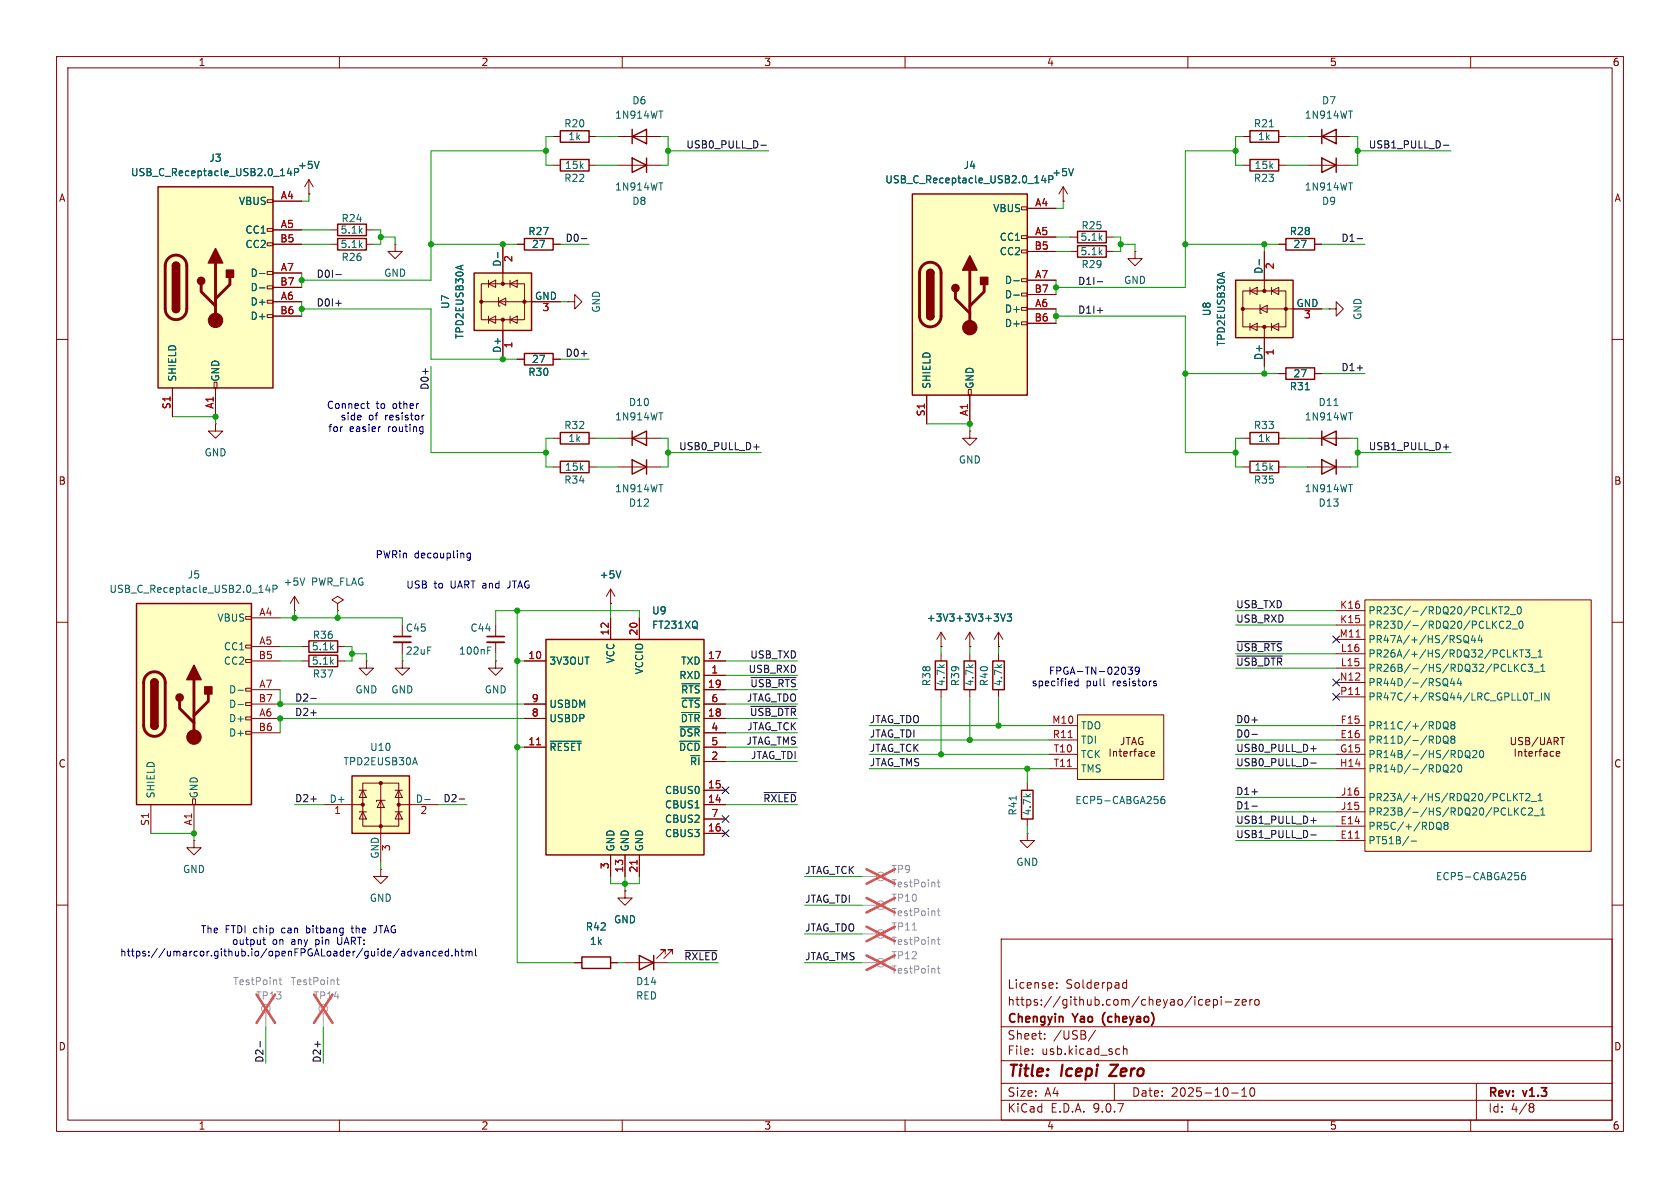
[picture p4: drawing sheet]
<svg xmlns="http://www.w3.org/2000/svg" width="297mm" height="210mm" viewBox="0 0 297 210" stroke-linecap="round" stroke-linejoin="round" font-family="sans-serif">
<defs><g id="words">
<g font-size="2.8" fill="#840000">
<text x="178" y="190.9">Title:</text>
<text x="187.7" y="190.9">Icepi</text>
<text x="197.1" y="190.9">Zero</text>
</g>
<g font-size="2.1" fill="#840000">
<text x="178" y="178">https://github.com/cheyao/icepi-zero</text>
<text x="178" y="175">License:</text>
<text x="188.4" y="175">Solderpad</text>
<text x="178" y="184">Sheet:</text>
<text x="178" y="181.2">Chengyin</text>
<text x="186.2" y="184">/USB/</text>
<text x="189.8" y="181.2">Yao</text>
<text x="195.6" y="181.2">(cheyao)</text>
<text x="178" y="186.7">File:</text>
<text x="184.1" y="186.7">usb.kicad_sch</text>
<text x="178" y="196.9">KiCad</text>
<text x="178" y="194.1">Size:</text>
<text x="184.7" y="194.1">A4</text>
<text x="185.7" y="196.9">E.D.A.</text>
<text x="193.3" y="196.9">9.0.7</text>
<text x="200" y="194.1">Date:</text>
<text x="207" y="194.1">2025-10-10</text>
<text x="263" y="194.3">Rev:</text>
<text x="263" y="196.9">Id:</text>
<text x="267.1" y="196.9">4/8</text>
<text x="269.4" y="194.3">v1.3</text>
</g>
<g font-size="1.8" fill="#840000">
<text x="35" y="11.9">1</text>
<text x="85" y="11.9">2</text>
<text x="135" y="11.9">3</text>
<text x="185" y="11.9">4</text>
<text x="235" y="11.9">5</text>
<text x="285" y="11.9">6</text>
<text x="10.3" y="35.9">A</text>
<text x="285.3" y="35.9">A</text>
<text x="10.3" y="85.9">B</text>
<text x="285.3" y="85.9">B</text>
<text x="10.3" y="135.9">C</text>
<text x="285.3" y="135.9">C</text>
<text x="10.3" y="185.9">D</text>
<text x="285.3" y="185.9">D</text>
<text x="35" y="199.9">1</text>
<text x="85" y="199.9">2</text>
<text x="135" y="199.9">3</text>
<text x="185" y="199.9">4</text>
<text x="235" y="199.9">5</text>
<text x="285" y="199.9">6</text>
</g>
<g font-size="1.8" fill="#006464">
<text x="99.7" y="22.7">R20</text>
<text x="108.6" y="21.2">1N914WT</text>
<text x="111.7" y="18.6">D6</text>
<text x="221.6" y="22.7">R21</text>
<text x="230.6" y="21.2">1N914WT</text>
<text x="233.6" y="18.6">D7</text>
<text x="36.9" y="28.8">J3</text>
<text x="100.4" y="25">1k</text>
<text x="222.3" y="25">1k</text>
<text x="23.1" y="31.3">USB_C_Receptacle_USB2.0_14P</text>
<text x="52.6" y="30.1">+5V</text>
<text x="99.7" y="32.4">R22</text>
<text x="99.8" y="30.1">15k</text>
<text x="108.6" y="33.9">1N914WT</text>
<text x="156.4" y="32.6">USB_C_Receptacle_USB2.0_14P</text>
<text x="170.3" y="30.1">J4</text>
<text x="185.9" y="31.3">+5V</text>
<text x="221.6" y="32.4">R23</text>
<text x="221.7" y="30.1">15k</text>
<text x="230.6" y="33.9">1N914WT</text>
<text x="42.1" y="36.4">VBUS</text>
<text x="43.3" y="41.5">CC1</text>
<text x="60.1" y="41.5">5.1k</text>
<text x="60.3" y="39.5">R24</text>
<text x="93.3" y="41.8">R27</text>
<text x="111.7" y="36.4">D8</text>
<text x="175.5" y="37.7">VBUS</text>
<text x="191.1" y="40.7">R25</text>
<text x="227.9" y="41.8">R28</text>
<text x="233.6" y="36.4">D9</text>
<text x="43.3" y="44">CC2</text>
<text x="60.1" y="44">5.1k</text>
<text x="60.3" y="46.3">R26</text>
<text x="88.6" y="47.2" transform="rotate(-90 88.6 47.2)">D-</text>
<text x="93.9" y="44">27</text>
<text x="176.6" y="42.8">CC1</text>
<text x="176.6" y="45.3">CC2</text>
<text x="190.9" y="42.8">5.1k</text>
<text x="190.9" y="45.3">5.1k</text>
<text x="191.1" y="47.6">R29</text>
<text x="228.6" y="44">27</text>
<text x="44.2" y="49.1">D-</text>
<text x="44.2" y="51.7">D-</text>
<text x="67.8" y="49.1">GND</text>
<text x="94.5" y="53.1">GND</text>
<text x="177.5" y="50.4">D-</text>
<text x="177.5" y="52.9">D-</text>
<text x="198.6" y="50.4">GND</text>
<text x="223.3" y="48.5" transform="rotate(-90 223.3 48.5)">D-</text>
<text x="44.2" y="54.2">D+</text>
<text x="44.2" y="56.7">D+</text>
<text x="79.6" y="54.7" transform="rotate(-90 79.6 54.7)">U7</text>
<text x="106.3" y="55.4" transform="rotate(-90 106.3 55.4)">GND</text>
<text x="177.5" y="55.5">D+</text>
<text x="177.5" y="58">D+</text>
<text x="214.2" y="56" transform="rotate(-90 214.2 56)">U8</text>
<text x="229.1" y="54.4">GND</text>
<text x="240.9" y="56.6" transform="rotate(-90 240.9 56.6)">GND</text>
<text x="82.1" y="60" transform="rotate(-90 82.1 60)">TPD2EUSB30A</text>
<text x="88.6" y="62.5" transform="rotate(-90 88.6 62.5)">D+</text>
<text x="93.9" y="64.4">27</text>
<text x="216.8" y="61.3" transform="rotate(-90 216.8 61.3)">TPD2EUSB30A</text>
<text x="223.3" y="63.8" transform="rotate(-90 223.3 63.8)">D+</text>
<text x="31.3" y="67.6" transform="rotate(-90 31.3 67.6)">SHIELD</text>
<text x="39" y="67.6" transform="rotate(-90 39 67.6)">GND</text>
<text x="93.3" y="66.6">R30</text>
<text x="111.1" y="72">D10</text>
<text x="164.7" y="68.8" transform="rotate(-90 164.7 68.8)">SHIELD</text>
<text x="172.3" y="68.8" transform="rotate(-90 172.3 68.8)">GND</text>
<text x="227.9" y="69.2">R31</text>
<text x="228.6" y="66.9">27</text>
<text x="233" y="72">D11</text>
<text x="99.7" y="76">R32</text>
<text x="108.6" y="74.5">1N914WT</text>
<text x="221.6" y="76">R33</text>
<text x="230.6" y="74.5">1N914WT</text>
<text x="36.1" y="80.9">GND</text>
<text x="99.8" y="83.4">15k</text>
<text x="100.4" y="78.3">1k</text>
<text x="169.4" y="82.1">GND</text>
<text x="221.7" y="83.4">15k</text>
<text x="222.3" y="78.3">1k</text>
<text x="99.7" y="85.7">R34</text>
<text x="108.6" y="87.2">1N914WT</text>
<text x="111.1" y="89.8">D12</text>
<text x="221.6" y="85.7">R35</text>
<text x="230.6" y="87.2">1N914WT</text>
<text x="233" y="89.8">D13</text>
<text x="19.3" y="105">USB_C_Receptacle_USB2.0_14P</text>
<text x="33.1" y="102.5">J5</text>
<text x="50" y="103.7">+5V</text>
<text x="54.9" y="103.7">PWR_FLAG</text>
<text x="105.9" y="102.5">+5V</text>
<text x="38.3" y="110.1">VBUS</text>
<text x="55.2" y="113.1">R36</text>
<text x="71.6" y="111.9">C45</text>
<text x="83.1" y="111.9">C44</text>
<text x="115.2" y="111.4">FT231XQ</text>
<text x="115.2" y="108.8">U9</text>
<text x="163.7" y="110.1">+3V3 +3V3 +3V3</text>
<text x="241.8" y="108.8">PR23C/-/RDQ20/PCLKT2_0</text>
<text x="241.8" y="111.4">PR23D/-/RDQ20/PCLKC2_0</text>
<text x="241.8" y="113.9">PR47A/+/HS/RSQ44</text>
<text x="39.5" y="115.2">CC1</text>
<text x="39.5" y="117.7">CC2</text>
<text x="55" y="115.2">5.1k</text>
<text x="55" y="117.7">5.1k</text>
<text x="55.2" y="120">R37</text>
<text x="71.6" y="115.9">22uF</text>
<text x="81" y="115.9">100nF</text>
<text x="97" y="117.7">3V3OUT</text>
<text x="108.8" y="117.4" transform="rotate(-90 108.8 117.4)">VCC</text>
<text x="113.9" y="119.3" transform="rotate(-90 113.9 119.3)">VCCIO</text>
<text x="120.3" y="117.7">TXD</text>
<text x="241.8" y="116.4">PR26A/+/HS/RDQ32/PCLKT3_1</text>
<text x="241.8" y="119">PR26B/-/HS/RDQ32/PCLKC3_1</text>
<text x="40.4" y="122.8">D-</text>
<text x="40.4" y="125.3">D-</text>
<text x="62.7" y="122.8">GND</text>
<text x="69.1" y="122.8">GND</text>
<text x="85.6" y="122.8">GND</text>
<text x="97" y="125.3">USBDM</text>
<text x="120" y="120.2">RXD</text>
<text x="120.3" y="122.8">~{RTS}</text>
<text x="120.3" y="125.3">~{CTS}</text>
<text x="164.7" y="121.4" transform="rotate(-90 164.7 121.4)">R38</text>
<text x="167.2" y="121.4" transform="rotate(-90 167.2 121.4)">4.7k</text>
<text x="169.8" y="121.4" transform="rotate(-90 169.8 121.4)">R39</text>
<text x="172.3" y="121.4" transform="rotate(-90 172.3 121.4)">4.7k</text>
<text x="174.9" y="121.4" transform="rotate(-90 174.9 121.4)">R40</text>
<text x="177.4" y="121.4" transform="rotate(-90 177.4 121.4)">4.7k</text>
<text x="241.8" y="121.5">PR44D/-/RSQ44</text>
<text x="241.8" y="124.1">PR47C/+/RSQ44/LRC_GPLL0T_IN</text>
<text x="40.4" y="127.9">D+</text>
<text x="40.4" y="130.4">D+</text>
<text x="97" y="127.9">USBDP</text>
<text x="120" y="130.4">~{DSR}</text>
<text x="120.2" y="127.9">~{DTR}</text>
<text x="191" y="129.1">TDO</text>
<text x="191" y="131.7">TDI</text>
<text x="241.8" y="129.1">PR11C/+/RDQ8</text>
<text x="241.8" y="131.7">PR11D/-/RDQ8</text>
<text x="60.6" y="135.5">TPD2EUSB30A</text>
<text x="65.3" y="132.9">U10</text>
<text x="97" y="132.9">~{RESET}</text>
<text x="119.9" y="132.9">~{DCD}</text>
<text x="121.9" y="135.5">~{RI}</text>
<text x="191" y="134.2">TCK</text>
<text x="191" y="136.8">TMS</text>
<text x="241.8" y="134.2">PR14B/-/HS/RDQ20</text>
<text x="241.8" y="136.8">PR14D/-/RDQ20</text>
<text x="27.5" y="141.2" transform="rotate(-90 27.5 141.2)">SHIELD</text>
<text x="35.2" y="141.2" transform="rotate(-90 35.2 141.2)">GND</text>
<text x="58.2" y="142">D+</text>
<text x="73.4" y="142">D-</text>
<text x="117.5" y="140.6">CBUS0</text>
<text x="117.5" y="143.1">CBUS1</text>
<text x="190" y="142.3">ECP5-CABGA256</text>
<text x="241.8" y="141.8">PR23A/+/HS/RDQ20/PCLKT2_1</text>
<text x="117.5" y="145.6">CBUS2</text>
<text x="117.5" y="148.2">CBUS3</text>
<text x="179.9" y="144.3" transform="rotate(-90 179.9 144.3)">R41</text>
<text x="182.5" y="144.3" transform="rotate(-90 182.5 144.3)">4.7k</text>
<text x="241.8" y="144.4">PR23B/-/HS/RDQ20/PCLKC2_1</text>
<text x="241.8" y="146.9">PR5C/+/RDQ8</text>
<text x="241.8" y="149.5">PT51B/-</text>
<text x="32.3" y="154.5">GND</text>
<text x="67.1" y="151.9" transform="rotate(-90 67.1 151.9)">GND</text>
<text x="108.8" y="150.6" transform="rotate(-90 108.8 150.6)">GND</text>
<text x="111.4" y="150.6" transform="rotate(-90 111.4 150.6)">GND</text>
<text x="113.9" y="150.6" transform="rotate(-90 113.9 150.6)">GND</text>
<text x="179.6" y="153.3">GND</text>
<text x="253.8" y="155.8">ECP5-CABGA256</text>
<text x="65.3" y="159.6">GND</text>
<text x="103.5" y="164.7">R42</text>
<text x="104.2" y="167.2">1k</text>
<text x="108.5" y="163.4">GND</text>
<text x="112.4" y="174.3">D14</text>
<text x="112.4" y="176.9">RED</text>
</g>
<g font-size="1.8" fill="#0f0f0f">
<text x="121.2" y="26.3">USB0_PULL_D-</text>
<text x="241.9" y="26.3">USB1_PULL_D-</text>
<text x="99.9" y="42.8">D0-</text>
<text x="237" y="42.8">D1-</text>
<text x="55.9" y="49.2">D0I-</text>
<text x="190.5" y="50.5">D1I-</text>
<text x="55.9" y="54.3">D0I+</text>
<text x="190.5" y="55.5">D1I+</text>
<text x="99.9" y="63.2">D0+</text>
<text x="237" y="65.7">D1+</text>
<text x="75.9" y="69" transform="rotate(-90 75.9 69)">D0+</text>
<text x="120" y="79.7">USB0_PULL_D+</text>
<text x="241.9" y="79.7">USB1_PULL_D+</text>
<text x="218.4" y="107.6">USB_TXD</text>
<text x="218.4" y="110.1">USB_RXD</text>
<text x="132.2" y="119">USB_RXD</text>
<text x="132.5" y="116.5">USB_TXD</text>
<text x="218.4" y="117.8">~{USB_DTR}</text>
<text x="218.4" y="115.2">~{USB_RTS}</text>
<text x="52.1" y="124.1">D2-</text>
<text x="131.9" y="124.1">JTAG_TDO</text>
<text x="132.5" y="121.6">~{USB_RTS}</text>
<text x="52.1" y="126.7">D2+</text>
<text x="131.9" y="131.7">JTAG_TMS</text>
<text x="132" y="129.2">JTAG_TCK</text>
<text x="132.5" y="126.7">~{USB_DTR}</text>
<text x="153.7" y="130.5">JTAG_TDI</text>
<text x="153.7" y="127.9">JTAG_TDO</text>
<text x="218.4" y="127.9">D0+</text>
<text x="218.4" y="130.5">D0-</text>
<text x="132.7" y="134.3">JTAG_TDI</text>
<text x="153.7" y="135.5">JTAG_TMS</text>
<text x="153.7" y="133">JTAG_TCK</text>
<text x="218.4" y="135.5">USB0_PULL_D-</text>
<text x="218.4" y="133">USB0_PULL_D+</text>
<text x="52.1" y="141.9">D2+</text>
<text x="78.3" y="141.9">D2-</text>
<text x="134.8" y="141.9">~{RXLED}</text>
<text x="218.4" y="140.6">D1+</text>
<text x="218.4" y="143.2">D1-</text>
<text x="218.4" y="145.7">USB1_PULL_D+</text>
<text x="218.4" y="148.2">USB1_PULL_D-</text>
<text x="142.2" y="154.6">JTAG_TCK</text>
<text x="142.2" y="159.7">JTAG_TDI</text>
<text x="142.2" y="164.8">JTAG_TDO</text>
<text x="120.9" y="169.8">~{RXLED}</text>
<text x="142.2" y="169.8">JTAG_TMS</text>
<text x="46.6" y="188" transform="rotate(-90 46.6 188)">D2-</text>
<text x="56.8" y="188" transform="rotate(-90 56.8 188)">D2+</text>
</g>
<g font-size="1.8" fill="#a90000">
<text x="49.5" y="35.3">A4</text>
<text x="49.5" y="40.4">A5</text>
<text x="182.9" y="36.6">A4</text>
<text x="182.9" y="41.7">A5</text>
<text x="49.5" y="42.9">B5</text>
<text x="90.9" y="46.4" transform="rotate(-90 90.9 46.4)">2</text>
<text x="182.8" y="44.2">B5</text>
<text x="225.5" y="47.7" transform="rotate(-90 225.5 47.7)">2</text>
<text x="49.5" y="50.5">B7</text>
<text x="49.5" y="48">A7</text>
<text x="49.5" y="53.1">A6</text>
<text x="182.8" y="51.8">B7</text>
<text x="182.9" y="49.3">A7</text>
<text x="49.5" y="55.6">B6</text>
<text x="95.8" y="55.3">3</text>
<text x="182.8" y="56.9">B6</text>
<text x="182.9" y="54.4">A6</text>
<text x="230.4" y="56.6">3</text>
<text x="90.9" y="61.7" transform="rotate(-90 90.9 61.7)">1</text>
<text x="225.5" y="62.9" transform="rotate(-90 225.5 62.9)">1</text>
<text x="30.2" y="72.4" transform="rotate(-90 30.2 72.4)">S1</text>
<text x="37.8" y="72.4" transform="rotate(-90 37.8 72.4)">A1</text>
<text x="163.6" y="73.7" transform="rotate(-90 163.6 73.7)">S1</text>
<text x="171.2" y="73.6" transform="rotate(-90 171.2 73.6)">A1</text>
<text x="236.8" y="107.7">K16</text>
<text x="45.7" y="109">A4</text>
<text x="107.7" y="112.4" transform="rotate(-90 107.7 112.4)">12</text>
<text x="112.8" y="112.4" transform="rotate(-90 112.8 112.4)">20</text>
<text x="236.7" y="112.8">M11</text>
<text x="236.8" y="110.2">K15</text>
<text x="45.6" y="116.6">B5</text>
<text x="45.7" y="114">A5</text>
<text x="93.3" y="116.6">10</text>
<text x="125.1" y="116.6">17</text>
<text x="125.7" y="119.1">1</text>
<text x="236.9" y="115.3">L16</text>
<text x="236.9" y="117.9">L15</text>
<text x="45.6" y="124.2">B7</text>
<text x="45.7" y="121.7">A7</text>
<text x="93.9" y="124.2">9</text>
<text x="125.1" y="121.7">19</text>
<text x="125.7" y="124.2">6</text>
<text x="236.8" y="120.4">N12</text>
<text x="236.8" y="122.9">P11</text>
<text x="45.6" y="129.3">B6</text>
<text x="45.7" y="126.7">A6</text>
<text x="93.3" y="131.8">11</text>
<text x="93.9" y="126.7">8</text>
<text x="125.1" y="126.7">18</text>
<text x="125.7" y="129.3">4</text>
<text x="125.7" y="131.8">5</text>
<text x="185.9" y="128">M10</text>
<text x="186" y="130.6">R11</text>
<text x="236.9" y="130.6">E16</text>
<text x="236.9" y="128">F15</text>
<text x="125.7" y="134.4">2</text>
<text x="186.2" y="133.1">T10</text>
<text x="186.2" y="135.6">T11</text>
<text x="236.8" y="135.6">H14</text>
<text x="236.8" y="133.1">G15</text>
<text x="125.1" y="139.4">15</text>
<text x="125.1" y="142">14</text>
<text x="237" y="140.7">J16</text>
<text x="237" y="143.3">J15</text>
<text x="26.4" y="146.1" transform="rotate(-90 26.4 146.1)">S1</text>
<text x="34" y="146" transform="rotate(-90 34 146)">A1</text>
<text x="59" y="144.2">1</text>
<text x="74.2" y="144.2">2</text>
<text x="125.1" y="147.1">16</text>
<text x="125.7" y="144.5">7</text>
<text x="236.9" y="145.8">E14</text>
<text x="236.9" y="148.3">E11</text>
<text x="69.3" y="150.6" transform="rotate(-90 69.3 150.6)">3</text>
<text x="107.7" y="153.7" transform="rotate(-90 107.7 153.7)">3</text>
<text x="110.2" y="154.3" transform="rotate(-90 110.2 154.3)">13</text>
<text x="112.8" y="154.3" transform="rotate(-90 112.8 154.3)">21</text>
</g>
<g font-size="1.8" fill="#0000c2">
<text x="57.7" y="72.5">Connect</text>
<text x="57.9" y="76.6">for</text>
<text x="60.1" y="74.5">side</text>
<text x="61.8" y="76.6">easier</text>
<text x="65.1" y="74.5">of</text>
<text x="66.5" y="72.5">to</text>
<text x="68.2" y="74.5">resistor</text>
<text x="68.7" y="76.6">routing</text>
<text x="69.5" y="72.5">other</text>
<text x="66.3" y="98.9">PWRin</text>
<text x="73.2" y="98.9">decoupling</text>
<text x="71.7" y="104.2">USB</text>
<text x="76.7" y="104.2">to</text>
<text x="79.8" y="104.2">UART and</text>
<text x="90.2" y="104.2">JTAG</text>
<text x="185.3" y="119.5">FPGA-TN-02039</text>
<text x="182.3" y="121.5">specified</text>
<text x="192" y="121.5">pull</text>
<text x="196.8" y="121.5">resistors</text>
<text x="35.4" y="165.2">The</text>
<text x="39.8" y="165.2">FTDI chip</text>
<text x="40.9" y="167.2">output</text>
<text x="48.1" y="167.2">on</text>
<text x="50" y="165.2">can</text>
<text x="51.6" y="167.2">any</text>
<text x="54.6" y="165.2">bitbang</text>
<text x="56" y="167.2">pin</text>
<text x="60.1" y="167.2">UART:</text>
<text x="62.8" y="165.2">the</text>
<text x="67" y="165.2">JTAG</text>
<text x="21.1" y="169.3">https://umarcor.github.io/openFPGALoader/guide/advanced.html</text>
</g>
<g font-size="1.8" fill="#989898">
<text x="157.5" y="154.5">TP9</text>
<text x="157.5" y="157.1">TestPoint</text>
<text x="157.5" y="159.6">TP10</text>
<text x="157.5" y="167.2">TestPoint</text>
<text x="157.5" y="162.2">TestPoint</text>
<text x="157.5" y="164.7">TP11</text>
<text x="157.5" y="172.3">TestPoint</text>
<text x="157.5" y="169.8">TP12</text>
<text x="41.1" y="174.3">TestPoint</text>
<text x="45.2" y="176.9">TP13</text>
<text x="51.3" y="174.3">TestPoint</text>
<text x="55.3" y="176.9">TP14</text>
</g>
</g></defs>
<g fill="none" stroke="#840000" stroke-width=".18">
<path d="M10 10h277v190h-277zM12 12h273v186h-273zM60 10v2M110 10v2M160 10v2M210 10v2M260 10v2M10 60h2M171.4 76.2v1.3h1.3l-1.3 1.2-1.2-1.2h1.2M171.4 76.2h.1M285 60h2M10 110h2"/>
<path d="M166.4 114.3h.1M166.4 111.8l-.8 1.2M166.4 111.8l.7 1.2M166.4 111.8v2.5M166.4 115.6v1.2M171.4 114.3h.1M171.4 111.8l-.7 1.2M171.4 111.8l.8 1.2M171.4 111.8v2.5M171.4 115.6v1.2M285 110h2M166.4 121.9v1.3"/>
<path d="M171.4 121.9v1.3M181.6 138.4v1.3M181.6 147.3v1.3h1.3l-1.3 1.3-1.3-1.3h1.3M181.6 147.3h.1M181.6 144.8v1.3M10 160h2M177 166h108v32h-108zM186.8 174.6v.1M186.8 173.8v.1M198.5 174.4l.2 .3 .5-.1M199.2 173.2v1.5M199.2 173.8l-.5-.1-.2 .3"/>
<path d="M212 177.6h.6M212 176.8h.6M213.2 177.2l.7-.1-.1-.3-.4-.1-.2 .2v.7h.6M214.5 176.8l.5-.1 .2 .3v.4l-.1 .2h-.6M214.5 176.7v1.5M215.9 176.2v.1M215.9 176.7v1M216.6 177.1h1.1M218.3 176.7h.8l-.8 1h.8M219.6 177.2l.7-.1-.1-.3-.4-.1-.2 .2 .1 .7h.5M221 176.7v1M221.4 176.7l-.3 .1-.1 .2"/>
<path d="M222 176.8l.3-.1 .3 .3v.4l-.3 .3-.3-.1-.2-.2v-.4zM285 160h2M60 198v2M110 198v2M160 198v2M177 194.5h108M177 191.5h108M177 187.5h108M177 181.5h108M182.5 186.3v.1M182.5 185.5v.1M184.7 183.6v.1"/>
<path d="M184.7 182.8v.1M193.7 182.1l-1.3 2M197 191.5v3M197.8 185.4l.2 .1M198 186.3l-.2 .1M198.6 184.9v1.5M198.6 185.5l.2-.1 .4 .1v.9M210 198v2M217.7 193.2h1.2M219.5 193.8h.9M219.5 192.7l.5-.4v1.5M221.1 192.4l.2-.1a.81 .81 0 0 1 .6 .6 .81 .81 0 0 1-.3 .8l-.1 .1a.81 .81 0 0 1-.4-1.4z"/>
<path d="M260 198v2M261 191.5v6.5M270.6 195.1l.4 .1 .2 .2-.3 .3M270.6 195.7h.3M270.9 195.7l.2 .2 .1 .4-.2 .2-.4 .1"/>
</g>
<path d="M197.6 188.2l-1.5 2h1.3" fill="none" stroke="#840000" stroke-width=".4"/>
<path d="M165.4 116.8h2v5.1h-2zM170.4 116.8h2.1v5.1h-2.1zM180.6 139.7h2v5.1h-2z" fill="none" stroke="#840000" stroke-width=".25"/>
<g fill="none" stroke="#a1a1a1" stroke-width=".18">
<path d="M152.4 154.9h2.5M152.4 170.2h2.5M152.4 165.1h2.5M152.4 160h2.5"/>
<circle cx="155.7" cy="154.9" r=".76"/>
<circle cx="155.7" cy="170.2" r=".76"/>
<circle cx="155.7" cy="160" r=".76"/>
<circle cx="155.7" cy="165.1" r=".76"/>
</g>
<path d="M165.7 155.9h.5M165.9 155.5v1.1l.3 .2M161.3 164.4h.7M165.7 171.2h.5M165.7 166.1h.5M165.7 161h.5M165.9 160.6v1.1l.3 .2M165.9 165.7v1.1l.3 .1M165.9 170.8v1l.3 .2" fill="none" stroke="#989898" stroke-width=".18"/>
<path d="M153.2 153.7l5 2.5M153.2 158.7l5 2.6M158.2 153.7l-5 2.5M158.2 158.7l-5 2.6M153.2 168.9l5 2.6M153.2 163.8l5 2.6M158.2 168.9l-5 2.6M158.2 163.8l-5 2.6" fill="none" stroke="#e65255" stroke-width=".46"/>
<path d="M179.6 140.7v.7" fill="none" stroke="#006464" stroke-width=".18"/>
<path d="M190.5 126.4h15.2v11.4h-15.2z" fill="#ffffc2"/>
<g fill="none" stroke="#840000" stroke-width=".18">
<path d="M185.4 128.3h5.1M185.4 130.8h5.1M185.4 133.4h5.1M185.4 135.9h5.1M190.5 126.4h15.2v11.4h-15.2zM196.3 132.4v1.3M196.9 132.8v.9M196.9 133l.1-.2 .3 .1 .1 .8M197.8 132.8h.5M198 132.4v1.1l.3 .2M198.7 130.4v.9a.41 .41 0 0 1-.5 .3M198.7 133.3l.6-.2-.1-.2-.3-.1-.2 .2v.6h.5"/>
<path d="M199.1 130.4h.7M199.5 130.4v1.2M199.8 132.8v.9M200.1 131.6l.4-1.2 .4 1.2M200.2 131.3h.6M200.2 132.8l-.4 .3M200.4 132.8h.5M200.9 132.4l-.3 .2v1.1M201.3 132.9h.5l.1 .8M201.9 133.1l-.4 .1-.2 .2 .2 .3 .4-.1M202 130.4a.59 .59 0 0 0-.7 .6 .59 .59 0 0 0 .7 .6l.1-.5h-.3M203 132.9l-.3-.1-.3 .3 .1 .5h.5"/>
<path d="M203.5 133.3l.6-.2v-.2l-.4-.1-.2 .2 .1 .6h.5"/>
</g>
<path d="M188.8 130.4h.8" fill="none" stroke="#a90000" stroke-width=".18"/>
<path d="M205.8 140.8h-.3a.86 .86 0 0 0 0 1.3l.4-.2v-.4l-.2-.2h-.2l-.3 .2" fill="none" stroke="#006464" stroke-width=".18"/>
<path d="M161.3 34.3h20.3v35.6h-20.3z" fill="#ffffc2"/>
<g fill="none" stroke="#840000" stroke-width=".18">
<path d="M180.6 36.6h1v.5h-1zM181.6 36.8h5.1M180.6 41.7h1v.5h-1zM180.6 44.2h1v.5h-1zM180.6 49.3h1v.5h-1zM180.6 51.8h1v.5h-1zM180.6 54.4h1v.5h-1zM180.6 56.9h1v.5h-1zM181.6 41.9h5.1M181.6 44.5h5.1M181.6 49.5h5.1M181.6 52.1h5.1"/>
<path d="M181.6 54.6h5.1M181.6 57.2h5.1M189.2 41.9h1.3M189.2 44.5h1.3M195.6 41.9h1.2M195.6 44.5h1.2M200.7 44.5v1.2h1.2l-1.2 1.3-1.3-1.3h1.3M200.7 44.5h.1M163.8 69.9v5M171.2 68.8h.5v1.1h-.5zM171.4 69.9v5M52.1 108h.1"/>
<path d="M52.1 105.4l-.8 1.3M52.1 105.4l.7 1.3M52.1 105.4v2.6M176.5 115.6v1.2M176.5 121.9v1.3"/>
</g>
<path d="M161.3 34.3h20.3v35.6h-20.3zM163.8 48.3a.64 .64 0 0 1 .7-.7 .64 .64 0 0 1 .6 .7M163.8 55.9a.64 .64 0 0 0 .7 .6 .64 .64 0 0 0 .6-.6M190.5 40.9h5.1v2h-5.1zM190.5 43.4h5.1v2.1h-5.1zM175.5 116.8h2v5.1h-2z" fill="none" stroke="#840000" stroke-width=".25"/>
<path d="M163.1 46.9a1.9 1.9 0 0 1 2.1-.4 1.9 1.9 0 0 1 1.2 1.8v7.6a1.91 1.91 0 0 1-1.9 1.9 1.91 1.91 0 0 1-1.9-1.9v-7.8l.1-.6zM168.9 51.6v1.2l2.5 2.6M171.4 47.8v10.1M174 50.3v1.3l-2.6 2.5" fill="none" stroke="#840000" stroke-width=".51"/>
<g fill="#840000" stroke="#840000" stroke-width=".25">
<path d="M163.8 48.3h1.3v7.6h-1.3z"/>
<path d="M164 47.8a.64 .64 0 0 1 .7-.1 .64 .64 0 0 1 .4 .6h-1.3z"/>
<path d="M163.8 55.9h1.3a.64 .64 0 0 1-.6 .6 .64 .64 0 0 1-.7-.6z"/>
<path d="M171.4 45.2l1.3 2.6h-2.5z"/>
<path d="M173.4 49h1.2v1.3h-1.2z"/>
<circle cx="168.9" cy="50.9" r=".63"/>
</g>
<circle cx="171.4" cy="57.9" r="1.27" fill="#840000" stroke="#840000" stroke-width=".18"/>
<path d="M184.5 31l-.4 .9h.8M184.8 31.5v.8M185.4 31.1v1.2M179.2 49.6h1M179.2 52.2h1M53.9 102.2l-.4 1.2" fill="none" stroke="#006464" stroke-width=".18"/>
<path d="M24.1 106.7h20.3v35.5h-20.3z" fill="#ffffc2"/>
<g fill="none" stroke="#840000" stroke-width=".18">
<path d="M38.1 74.9v1.3h1.3l-1.3 1.3-1.3-1.3h1.3M38.1 74.9h.1M43.4 109h1v.5h-1zM43.4 114h1v.6h-1zM43.4 116.6h1v.5h-1zM44.4 109.2h5.1M44.4 114.3h5.1M44.4 116.8h5.1M53.3 114.3h1.3M53.3 116.8h1.3M59.7 106.7l1-.7-1-.6-1 .6 1 .7v1.3M59.7 108h.1"/>
<path d="M59.7 114.3h1.3M59.7 116.8h1.3M64.8 116.8v1.3h1.2l-1.2 1.3-1.3-1.3h1.3M64.8 116.8h.1M71.1 116.8v1.3h1.3l-1.3 1.3-1.3-1.3h1.3M71.1 116.8h.1M71.1 110.5v2M71.1 113.5v2.1M87.6 116.8v1.3h1.3l-1.3 1.3-1.2-1.3h1.2M87.6 116.8h.1M87.6 110.5v2M87.6 113.5v2.1"/>
<path d="M43.4 121.7h1v.5h-1zM43.4 124.2h1v.5h-1zM43.4 126.7h1v.6h-1zM43.4 129.3h1v.5h-1zM44.4 121.9h5.1M44.4 124.5h5.1M44.4 127h5.1M44.4 129.5h5.1M26.7 142.2v5.1M34 141.2h.5v1h-.5zM34.3 142.2v5.1"/>
</g>
<path d="M24.1 106.7h20.3v35.5h-20.3zM54.6 113.3h5.1v2h-5.1zM54.6 115.8h5.1v2.1h-5.1zM26.7 120.7a.64 .64 0 0 1 .6-.7 .64 .64 0 0 1 .6 .7M26.7 128.3a.64 .64 0 0 0 .6 .6 .64 .64 0 0 0 .6-.6" fill="none" stroke="#840000" stroke-width=".25"/>
<path d="M26 119.3a1.9 1.9 0 0 1 2-.4 1.9 1.9 0 0 1 1.2 1.8v7.6a1.91 1.91 0 0 1-1.9 1.9 1.91 1.91 0 0 1-1.9-1.9v-7.8l.2-.6zM31.7 124v1.2l2.6 2.6M34.3 120.1v10.2M36.8 122.7v1.3l-2.5 2.5" fill="none" stroke="#840000" stroke-width=".51"/>
<g fill="#840000" stroke="#840000" stroke-width=".25">
<path d="M26.7 120.7h1.2v7.6h-1.2z"/>
<path d="M26.9 120.2a.64 .64 0 0 1 .6-.1 .64 .64 0 0 1 .4 .6h-1.2z"/>
<path d="M26.7 128.3h1.2a.64 .64 0 0 1-.6 .6 .64 .64 0 0 1-.6-.6z"/>
<path d="M34.3 117.6l1.3 2.5h-2.6z"/>
<path d="M36.2 121.4h1.3v1.3h-1.3z"/>
<circle cx="31.7" cy="123.3" r=".63"/>
</g>
<circle cx="34.3" cy="130.3" r="1.27" fill="#840000" stroke="#840000" stroke-width=".18"/>
<path d="M47.3 103.4l-.3 .9h.8M47.6 103.9v.8M48.3 104.1h.6l.1-.2-.1-.3-.6-.2v1.3M86.2 115h.4M86.2 114.4h.6M42.1 122h.9M42.1 124.6h.9" fill="none" stroke="#006464" stroke-width=".18"/>
<path d="M69.6 112.5h3M86.1 112.5h3.1" fill="none" stroke="#840000" stroke-width=".3"/>
<path d="M69.6 113.5h3M86.1 113.5h3.1" fill="none" stroke="#840000" stroke-width=".33"/>
<path d="M27.9 33h20.4v35.6h-20.4z" fill="#ffffc2"/>
<g fill="none" stroke="#840000" stroke-width=".18">
<path d="M47.2 35.3h1.1v.5h-1.1zM48.3 35.6h5M109.2 29.2h7.6M47.2 40.4h1.1v.5h-1.1zM47.2 42.9h1.1v.5h-1.1zM47.2 48h1.1v.5h-1.1zM47.2 50.5h1.1v.6h-1.1zM47.2 53.1h1.1v.5h-1.1zM47.2 55.6h1.1v.5h-1.1zM48.3 40.6h5M48.3 43.2h5M48.3 48.3h5"/>
<path d="M48.3 50.8h5M48.3 53.3h5M48.3 55.9h5M58.4 43.2h1.3M64.8 43.2h1.2M69.8 43.2v1.3h1.3l-1.3 1.2-1.2-1.2h1.2M69.8 43.2h.1M30.5 68.6v5.1M37.8 67.6h.6v1h-.6zM38.1 68.6v5.1M231.1 82.6h7.7"/>
</g>
<path d="M27.9 33h20.4v35.6h-20.4zM111.8 27.9l2.5 1.3-2.5 1.3zM114.3 27.9v2.6M30.5 47a.64 .64 0 0 1 .6-.6 .64 .64 0 0 1 .6 .6M30.5 54.6a.64 .64 0 0 0 .6 .6 .64 .64 0 0 0 .6-.6M59.7 42.2h5.1v2h-5.1zM233.7 81.3l2.5 1.3-2.5 1.2zM236.2 81.3v2.5" fill="none" stroke="#840000" stroke-width=".25"/>
<path d="M29.8 45.7a1.9 1.9 0 0 1 2-.5 1.9 1.9 0 0 1 1.2 1.8v7.6a1.91 1.91 0 0 1-1.9 1.9 1.91 1.91 0 0 1-1.9-1.9v-7.8l.2-.6zM35.6 50.3v1.3l2.5 2.5M38.1 46.5v10.1M40.6 49v1.3l-2.5 2.5" fill="none" stroke="#840000" stroke-width=".51"/>
<g fill="#840000" stroke="#840000" stroke-width=".25">
<path d="M30.5 47h1.2v7.6h-1.2z"/>
<path d="M30.7 46.5a.64 .64 0 0 1 .7-.1 .64 .64 0 0 1 .3 .6h-1.2z"/>
<path d="M30.5 54.6h1.2a.64 .64 0 0 1-.6 .6 .64 .64 0 0 1-.6-.6z"/>
<path d="M38.1 43.9l1.3 2.6h-2.6z"/>
<path d="M40 47.8h1.3v1.2h-1.3z"/>
<circle cx="35.6" cy="49.7" r=".63"/>
</g>
<circle cx="38.1" cy="56.6" r="1.27" fill="#840000" stroke="#840000" stroke-width=".18"/>
<path d="M51.1 29.7l-.3 .9h.8M51.4 30.2v.9M52.1 29.8v1.3M116.5 32.3h.7M45.9 48.4h.9M45.9 50.9h.9M238.4 85.7h.7" fill="none" stroke="#006464" stroke-width=".18"/>
<path d="M241.3 106h40v44.5h-40z" fill="#ffffc2"/>
<g fill="none" stroke="#840000" stroke-width=".18">
<path d="M219.7 77.5h1.3M226.1 77.5h1.2M231.1 77.5h7.7M219.7 82.6h1.3M226.1 82.6h1.2M236.2 108h5.1M236.2 110.5h5.1M236.2 113h5.1M236.2 115.6h5.1M236.2 118.1h5.1M241.3 106h40v44.5h-40zM236.2 120.7h5.1"/>
<path d="M236.2 123.2h5.1M236.2 128.3h5.1M236.2 130.8h5.1M236.2 133.4h5.1M236.2 135.9h5.1M267.2 130.4v1l.2 .2h.4l.1-.2v-1M267.9 132.4v1.3M268.5 132.8v.9M268.5 133l.2-.2 .3 .1v.8M269.2 130.4h-.5l-.2 .1v.4l.6 .2 .1 .3-.3 .2h-.4M269.5 132.8h.4M269.6 132.4v1.1l.3 .2"/>
<path d="M269.7 130.4h.4l.3 .2-.3 .4 .3 .1v.3l-.2 .2h-.5zM269.7 131h.4M270.3 133.3l.6-.2-.1-.2-.3-.1-.2 .2 .1 .6h.4M271.4 132.8v.9M271.8 132.8l-.4 .3M271.9 130.3l-1.1 1.6M272.1 132.8h.4M272.3 130.4v1l.3 .2h.3l.1-.2v-1M272.5 132.4l-.3 .2v1.1M273 132.9h.4l.1 .8M273.5 131.6l.4-1.2 .4 1.2M273.5 133.1l-.4 .1-.2 .2 .2 .3 .4-.1"/>
<path d="M273.6 131.3h.6M274.7 132.9l-.4-.1-.3 .3 .2 .5h.5M274.7 131h.6l.2-.2-.1-.3-.7-.1v1.2M275 131l.5 .6M275.1 133.3l.6-.2v-.2l-.4-.1-.2 .2 .1 .6h.5M275.8 130.4h.8M276.2 130.4v1.2M236.2 141h5.1M236.2 143.5h5.1M236.2 146.1h5.1M236.2 148.6h5.1"/>
</g>
<g fill="none" stroke="#006464" stroke-width=".18">
<path d="M235.8 71.7h.8M238.4 73h.7M255.4 120a.43 .43 0 0 1 .5 .4v.4a.43 .43 0 0 1-.5 .4M256.7 119.9l-.3 .9h.8M257.9 119.9l-.3 .9h.8M258.8 112.5l.3-.2a.43 .43 0 0 1 .5 .5v.4a.42 .42 0 0 1-.4 .4 .42 .42 0 0 1-.4-.4zM259 113.3l.7 .4M260.4 112.3l-.3 .9h.8M260.7 112.8v.8M261.6 112.3l-.3 .9h.8M261.9 112.8v.8M264.9 107.3h.8"/>
<path d="M265.3 107.3v1.2M265.9 109.9a.6 .6 0 0 0-.9 .4 .6 .6 0 0 0 .6 .8l.3-.2M266 107.4l.5-.1 .3 .3-.8 .9h.8M266.3 109.9l.5-.1 .3 .4-.8 .9h.8M267 108.7h1M267.3 111.2h1M267.7 117.4v1.3M267.7 115.4l.6 .7M267.9 118l.6 .7M268.3 114.9l-.7 .7M268.4 107.3h.1a.68 .68 0 0 1 .5 .6 .68 .68 0 0 1-.5 .6 .84 .84 0 0 1-.1-1.2zM268.5 117.4l-.8 .7"/>
<path d="M268.6 109.9l.2-.1a.68 .68 0 0 1 .5 .6 .68 .68 0 0 1-.5 .7l-.2-.2-.1-.3zM268.6 114.9h.8M269 114.9v1.2M269.7 114.9h.8l-.5 .5 .4 .1v.5l-.2 .1-.5-.1M269.7 117.5a.6 .6 0 0 0-.8 .5 .6 .6 0 0 0 .6 .7l.2-.1M270.2 117.4h.7l-.4 .5 .4 .1v.6l-.2 .1-.5-.1M270.7 116.3h1M271.2 118.8h.9M271.9 116.1h.7M271.9 115.2l.4-.3v1.2M272.4 118.7h.7M272.4 117.8l.4-.4v1.3"/>
<path d="M254.4 130.2l.3 .5-.3 .6M255.3 120.9l.7 .5M255.3 127.6h.2a.43 .43 0 0 1 .5 .4v.4a.42 .42 0 0 1-.4 .5 .42 .42 0 0 1-.4-.5v-.4zM255.3 130.2l.2-.1a.43 .43 0 0 1 .5 .4v.5a.42 .42 0 0 1-.4 .4 .42 .42 0 0 1-.4-.4v-.5zM255.4 128.5l.7 .5M255.4 131.1l.7 .4M255.5 135.2a.43 .43 0 0 1 .5 .4v.4a.43 .43 0 0 1-.5 .5M255.5 136.2l.6 .4M256.5 135.3l.5-.1 .2 .4-.8 .9h.8M256.7 128.1l-.2 .3v.3l.2 .1h.4l.1-.2v-.2l-.2-.3M256.7 128.1l-.2-.2 .2-.3h.3l.2 .2-.2 .3M256.7 130.7l-.2-.3 .2-.3h.3l.2 .3-.2 .3"/>
<path d="M256.7 130.7l-.2 .2v.4l.2 .1 .4-.1 .1-.2v-.2l-.2-.2M256.7 128.1h.3M256.7 130.7h.3M257 120.4v.8M257.8 135.3l.2-.1a.68 .68 0 0 1 .4 .6 .68 .68 0 0 1-.4 .7l-.2-.2-.1-.3zM258.2 120.4v.8M258.3 132.7l.2 .5-.2 .7M259.1 132.8l.2-.1a.43 .43 0 0 1 .6 .4v.4a.42 .42 0 0 1-.5 .4 .42 .42 0 0 1-.4-.4zM259.3 133.6l.6 .5M260.4 132.8l.4-.1 .3 .3-.8 .9h.8M261.7 132.8l.2-.1a.68 .68 0 0 1 .4 .6 .68 .68 0 0 1-.4 .6l-.2-.1-.1-.4zM270.4 122.5h.7"/>
<path d="M270.8 122.5v1.3M271.2 123.9h1M272.5 122.5v1.3M273.8 122.5v1.3l-.7-1.3v1.3M249 147.8l-1 1.7M249.5 148.7h.9M254 145.5l.2-.1a.43 .43 0 0 1 .6 .4v.4a.43 .43 0 0 1-.3 .4 .43 .43 0 0 1-.5-.2M254.2 146.3l.7 .5M255.5 145.9l-.2 .2v.4l.2 .1h.4l.1-.2v-.3l-.2-.2M255.5 145.9l-.2-.2 .2-.3h.3l.2 .2-.2 .3M255.5 145.9h.3M267.7 142.8v1.3"/>
<path d="M267.7 140.8l.6 .7M267.9 143.4l.6 .7M268.3 140.3l-.7 .7M268.5 142.8l-.8 .7M268.6 140.3h.8M269 140.3v1.2M269.6 154.2l-.4 .1a.86 .86 0 0 0 0 1.2l.4-.1 .1-.4-.2-.3h-.3l-.2 .3M269.7 142.9a.6 .6 0 0 0-.8 .5 .6 .6 0 0 0 .6 .7l.2-.1M269.7 140.4l.5-.1 .3 .3-.8 .9h.8M270.2 142.9l.5-.1 .2 .4-.7 .9h.7M270.7 141.7h1M271.2 144.2h.9"/>
<path d="M271.9 140.6l.4-.3v1.2M271.9 141.5h.7M272.4 143.2l.4-.4v1.3M272.4 144.1h.7"/>
</g>
<path d="M239.7 112.6h.8M239.6 122.8h.8M239.6 148.2h.7" fill="none" stroke="#a90000" stroke-width=".18"/>
<path d="M221 76.5h5.1v2h-5.1zM233.7 77.5l2.5-1.3v2.5zM233.7 76.2v2.5M221 81.5h5.1v2.1h-5.1z" fill="none" stroke="#840000" stroke-width=".25"/>
<path d="M218.4 49.5h10.2v10.2h-10.2z" fill="#ffffc2"/>
<g fill="none" stroke="#840000" stroke-width=".25">
<path d="M99.1 23.1h5v2h-5zM99.1 28.2h5v2h-5zM111.8 24.1l2.5-1.2v2.5zM111.8 22.9v2.5M221 28.2h5.1v2h-5.1zM221 23.1h5.1v2h-5.1zM233.7 24.1l2.5-1.2v2.5zM233.7 27.9l2.5 1.3-2.5 1.3zM233.7 22.9v2.5M236.2 27.9v2.6M92.7 42.2h5.1v2h-5.1zM218.4 49.5h10.2v10.2h-10.2z"/>
<path d="M227.3 42.2h5.1v2h-5.1zM92.7 62.5h5.1v2h-5.1zM99.1 76.5h5v2h-5zM111.8 77.5l2.5-1.3v2.5zM111.8 76.2v2.5M227.3 65h5.1v2.1h-5.1zM99.1 81.5h5v2.1h-5zM111.8 81.3l2.5 1.3-2.5 1.2zM114.3 81.3v2.5"/>
</g>
<g fill="none" stroke="#840000" stroke-width=".18">
<path d="M97.8 24.1h1.3M97.8 29.2h1.3M104.1 24.1h1.3M104.1 29.2h1.3M109.2 24.1h7.6M188 35.6h.1M188 33l-.8 1.3M188 33l.7 1.3M188 33v2.6M219.7 24.1h1.3M219.7 29.2h1.3M226.1 24.1h1.2"/>
<path d="M226.1 29.2h1.2M231.1 24.1h7.7M231.1 29.2h7.7M91.4 43.2h1.3M97.8 43.2h1.3M100.3 53.3h1.3v-1.2l1.3 1.2-1.3 1.3v-1.3M100.3 53.3h.1M219.7 51.4h7.6v6.4h-7.6zM219.7 54.6h14M221 57.8l1.2-.6v1.2zM221 51.4l1.2-.6v1.3zM221 50.8v1.3"/>
<path d="M221 57.2v1.2M222.8 54.6l1.2-.6v1.2zM222.8 53.8v1.6h.2M223.5 44.5v6.9M223.5 57.8v7M224.8 57.8l1.3-.6v1.2zM224.8 51.4l1.3-.6v1.3zM224.8 50.8v1.3M224.8 57.2v1.2M226.1 43.2h1.2M232.4 43.2h1.3M234.9 54.6h1.3v-1.3l1.3 1.3-1.3 1.3v-1.3"/>
<path d="M234.9 54.6h.1M91.4 63.5h1.3M97.8 77.5h1.3M97.8 63.5h1.3M104.1 77.5h1.3M109.2 77.5h7.6M226.1 66h1.2M232.4 66h1.3M97.8 82.6h1.3M104.1 82.6h1.3M109.2 82.6h7.6M107.9 106.7h.1"/>
<path d="M107.9 104.1l-.7 1.3M107.9 104.1l.8 1.3M107.9 104.1v2.6M110.5 157.5v1.3h1.3l-1.3 1.2-1.3-1.2h1.3M110.5 157.5h.1"/>
</g>
<g fill="#840000" stroke="#840000" stroke-width=".18">
<circle cx="223.5" cy="57.8" r=".28"/>
<circle cx="219.7" cy="54.6" r=".28"/>
<circle cx="227.3" cy="54.6" r=".28"/>
<circle cx="223.5" cy="51.4" r=".28"/>
</g>
<path d="M116.5 19.6h.7M238.4 19.6h.7M189.8 29.8l-.4 1.3M224.4 22.4h.7M238.4 32.3h.7M216.5 48.1l-1.3 .5M222.6 45.9v.9M116.5 73h.7M230.7 68.9h.8M116.5 85.7h.7M109.8 100.9l-.5 1.3" fill="none" stroke="#006464" stroke-width=".18"/>
<path d="M96.5 113h28v38.1h-28z" fill="#ffffc2"/>
<path d="M96.5 113h28v38.1h-28zM102.9 169.2h5v2h-5zM113 168.9l2.6 1.3-2.6 1.3zM115.6 168.9v2.6" fill="none" stroke="#840000" stroke-width=".25"/>
<g fill="none" stroke="#840000" stroke-width=".18">
<path d="M92.7 116.8h3.8M107.9 109.2v3.8M113 109.2v3.8M124.5 116.8h3.8M124.5 119.4h3.8M176.5 114.3h.1M176.5 111.8l-.7 1.2M176.5 111.8l.8 1.2M176.5 111.8v2.5M92.7 124.5h3.8M92.7 127h3.8M92.7 132.1h3.8"/>
<path d="M124.5 124.5h3.8M124.5 127h3.8M124.5 132.1h3.8M124.5 121.9h3.8M124.5 129.5h3.8M124.5 134.6h3.8M124.5 139.7h3.8M34.3 148.6v1.3h1.3l-1.3 1.2-1.3-1.2h1.3M34.3 148.6h.1M67.3 153.7v1.2h1.3l-1.3 1.3-1.3-1.3h1.3M67.3 153.7h.1M107.9 151.1v3.8"/>
<path d="M110.5 151.1v3.8M113 151.1v3.8M124.5 142.2h3.8M124.5 144.8h3.8M124.5 147.3h3.8M101.6 170.2h1.3M107.9 170.2h1.3M110.5 170.2h7.6M117.6 168.7v-.8h-.8h.8l-1.5 1.5M118.9 168.7v-.8h-.8h.8l-1.6 1.5"/>
</g>
<path d="M178 108.5h.8l-.4 .5M178.6 109l.2 .3v.3l-.2 .2M97.3 131h5.4M120.2 131h3.5M120.2 128.5h3.5M120.5 126h3.2M120.5 120.9h3.2M120.5 123.4h3.2" fill="none" stroke="#006464" stroke-width=".18"/>
<path d="M94.9 131.7h.7M112.6 152.1v.7" fill="none" stroke="#a90000" stroke-width=".18"/>
<g fill="none" stroke="#a1a1a1" stroke-width=".18">
<path d="M57.1 179.1v2.5"/>
<circle cx="57.1" cy="178.3" r=".76"/>
</g>
<path d="M59.5 173.2h.5M59.7 172.8v1.1l.3 .2" fill="none" stroke="#989898" stroke-width=".18"/>
<path d="M55.5 175.8l3.3 5M58.8 175.8l-3.3 5" fill="none" stroke="#e65255" stroke-width=".46"/>
<path d="M83.8 48.3h10.2v10.1h-10.2z" fill="#ffffc2"/>
<path d="M59.7 39.6h5.1v2.1h-5.1zM83.8 48.3h10.2v10.1h-10.2z" fill="none" stroke="#840000" stroke-width=".25"/>
<g fill="none" stroke="#840000" stroke-width=".18">
<path d="M58.4 40.6h1.3M64.8 40.6h1.2M85.1 50.2h7.6v6.3h-7.6zM85.1 53.3h14M86.4 56.5l1.2-.6v1.3zM86.4 50.2l1.2-.7v1.3zM86.4 49.5v1.3M86.4 55.9v1.3M88.1 53.3l1.3-.6v1.3zM88.1 52.6v1.5h.3M88.9 43.2v7M88.9 56.5v7"/>
<path d="M90.2 56.5l1.2-.6v1.3zM90.2 50.2l1.2-.7v1.3zM90.2 49.5v1.3M90.2 55.9v1.3"/>
</g>
<g fill="#840000" stroke="#840000" stroke-width=".18">
<circle cx="88.9" cy="56.5" r=".28"/>
<circle cx="85.1" cy="53.3" r=".28"/>
<circle cx="92.7" cy="53.3" r=".28"/>
<circle cx="88.9" cy="50.2" r=".28"/>
</g>
<path d="M81.9 46.9l-1.3 .4M88 44.6v1" fill="none" stroke="#006464" stroke-width=".18"/>
<g fill="none" stroke="#a1a1a1" stroke-width=".18">
<path d="M47 179.1v2.5"/>
<circle cx="47" cy="178.3" r=".76"/>
</g>
<path d="M49.3 173.2h.5M49.5 172.8v1.1l.3 .2" fill="none" stroke="#989898" stroke-width=".18"/>
<path d="M45.4 175.8l3.2 5M48.6 175.8l-3.2 5" fill="none" stroke="#e65255" stroke-width=".46"/>
<path d="M62.2 137.2h10.2v10.1h-10.2z" fill="#ffffc2"/>
<path d="M62.2 137.2h10.2v10.1h-10.2z" fill="none" stroke="#840000" stroke-width=".25"/>
<g fill="none" stroke="#840000" stroke-width=".18">
<path d="M48.3 35.6h5M54.6 34.3h.1M54.6 31.8l-.8 1.2M54.6 31.8l.8 1.2M54.6 31.8v2.5M181.6 36.8h5.1M188 35.6h.1M48.3 53.3h5M48.3 40.6h5M48.3 43.2h5M48.3 48.3h5M48.3 50.8h5"/>
<path d="M48.3 55.9h5M88.9 43.2v5.1M88.9 58.4v5.1M91.4 43.2h1.3M94 53.3h5.1M97.8 43.2h1.3M181.6 41.9h5.1M181.6 44.5h5.1M181.6 49.5h5.1M181.6 52.1h5.1M181.6 54.6h5.1M181.6 57.2h5.1"/>
<path d="M223.5 44.5v5M223.5 59.7v5.1M226.1 43.2h1.2M228.6 54.6h5.1M232.4 43.2h1.3M30.5 68.6v5.1M38.1 68.6v5.1M91.4 63.5h1.3M97.8 63.5h1.3M163.8 69.9v5M171.4 69.9v5M226.1 66h1.2"/>
<path d="M232.4 66h1.3M92.7 116.8h3.8M107.9 106.7h.1M107.9 109.2v3.8M113 109.2v3.8M124.5 116.8h3.8M124.5 119.4h3.8M166.4 114.3h.1M171.4 114.3h.1M176.5 114.3h.1M63.5 139.7h1.3M64.1 138.4h6.4v7.7h-6.4z"/>
<path d="M64.1 139.7l.7 1.3h-1.3zM67.3 138.4v14M69.8 139.7h1.3M70.5 139.7l.6 1.3h-1.3zM92.7 124.5h3.8M92.7 127h3.8M92.7 132.1h3.8M124.5 139.7h3.8M124.5 124.5h3.8M124.5 127h3.8M124.5 132.1h3.8M124.5 121.9h3.8"/>
<path d="M124.5 129.5h3.8M124.5 134.6h3.8M57.1 142.2h7M63.5 143.5h1.3M64.1 143.5l.7 1.3h-1.3zM67.3 141.5l.6 1.2h-1.2zM68.1 141.5h-1.6v.2M69.8 143.5h1.3M70.5 143.5l.6 1.3h-1.3zM70.5 142.2h7M107.9 151.1v3.8M110.5 157.5h.1"/>
<path d="M110.5 151.1v3.8M113 151.1v3.8M124.5 142.2h3.8M124.5 144.8h3.8M124.5 147.3h3.8M101.6 170.2h1.3M107.9 170.2h1.3"/>
</g>
<g fill="#840000" stroke="#840000" stroke-width=".18">
<circle cx="64.1" cy="142.2" r=".28"/>
<circle cx="67.3" cy="138.4" r=".28"/>
<circle cx="67.3" cy="146.1" r=".28"/>
<circle cx="70.5" cy="142.2" r=".28"/>
</g>
<g fill="none" stroke="#006464" stroke-width=".18">
<path d="M51.1 29.7l-.3 .9h.8M51.4 30.2v.9M52.1 29.8v1.3M56.4 28.5l-.4 1.3M184.5 31l-.4 .9h.8M184.8 31.5v.8M185.4 31.1v1.2M189.8 29.8l-.4 1.3M45.9 48.4h.9M45.9 50.9h.9M81.9 46.9l-1.3 .4M88 44.6v1"/>
<path d="M179.2 49.6h1M179.2 52.2h1M216.5 48.1l-1.3 .5M222.6 45.9v.9M230.7 68.9h.8M109.8 100.9l-.5 1.3M178 108.5h.8l-.4 .5M178.6 109l.2 .3v.3l-.2 .2M73.4 133.9l.4 1.3M97.3 131h5.4M120.2 131h3.5M120.2 128.5h3.5"/>
<path d="M120.5 126h3.2M120.5 120.9h3.2M120.5 123.4h3.2M75.1 141.3h.9"/>
</g>
<g fill="none" stroke="#0f0f0f" stroke-width=".18">
<path d="M134.5 25.7h1M255.2 25.7h.9M59.4 48.5h.9M59.4 53.6h.9M102.8 42.2h.9M194 54.9h1M194 49.8h1M239.9 42.2h1M75.2 65.2v.9M102.8 62.5h.9M133.2 79h1M239.9 65h1"/>
<path d="M255.2 79h.9M132.8 119.8h7.9M218.7 116h8M218.7 113.4h7.9M55 123.5h.9M55 126h.9M132.7 124.9h8M221.3 140h1M221.3 127.3h1M221.3 129.8h1M231.7 134.9h1M231.7 132.4h1"/>
<path d="M55 141.2h.9M81.2 141.2h.9M135.1 140.1h5.6M221.3 142.5h1M231.7 145.1h1M231.7 147.6h1M121.1 168h5.7M46 184.1v1M56.2 184.1v1"/>
</g>
<g fill="none" stroke="#009600" stroke-width=".18">
<path d="M54.6 34.3v1.3h-1.3M96.5 26.7h-20.3v22.8h-22.9M97.8 24.1h-1.3v5.1h1.3M105.4 29.2h3.8M105.4 24.1h3.8M116.8 24.1h1.3v5.1h-1.3M118.1 26.7h17.8M188 35.6v1.2h-1.3M218.4 26.7h-8.9v24.1h-22.8M219.7 24.1h-1.3v5.1h1.3M227.3 29.2h3.8M227.3 24.1h3.8"/>
<path d="M238.8 24.1h1.2v5.1h-1.2M240 26.7h16.5M53.3 43.2h5.1M53.3 54.6h22.9v8.9h15.2M53.3 40.6h5.1M53.3 48.3v2.5M53.3 53.3v2.6M66 40.6h1.3v2.6h-1.3M67.3 41.9h2.5v1.3M76.2 43.2h15.2M99.1 43.2h5M99.1 53.3h1.2"/>
<path d="M186.7 55.9h22.8v24.1h8.9M186.7 49.5v2.6M186.7 54.6v2.6M186.7 41.9h2.5M186.7 44.5h2.5M196.8 41.9h1.3v2.6h-1.3M198.1 43.2h2.6v1.3M209.5 43.2h16.6M223.5 43.2v1.3M233.7 43.2h7.6M233.7 54.6h1.2M30.5 73.7h7.6v1.2"/>
<path d="M76.2 64.8v15.2h20.3M97.8 77.5h-1.3v5.1h1.3M99.1 63.5h5M105.4 77.5h3.8M116.8 77.5h1.3v5.1h-1.3M163.8 74.9h7.6v1.3M209.5 66h16.6M219.7 77.5h-1.3v5.1h1.3M223.5 64.8v1.2M227.3 77.5h3.8M233.7 66h7.6M238.8 77.5h1.2v5.1h-1.2"/>
<path d="M105.4 82.6h3.8M118.1 80h16.5M227.3 82.6h3.8M240 80h16.5M49.5 116.8h3.8M49.5 109.2h21.6v1.3M49.5 114.3h3.8M52.1 108v1.2M59.7 108v1.2M61 114.3h1.2v2.5h-1.2M62.2 115.6h2.6v1.2M71.1 115.6v1.2"/>
<path d="M87.6 115.6v1.2M91.4 116.8h1.3M91.4 108v62.2h10.2M107.9 106.7v2.5M113 109.2v-1.2h-25.4v2.5M128.3 116.8h12.7M128.3 119.4h12.7M166.4 114.3v1.3M171.4 114.3v1.3M176.5 114.3v1.3M218.4 108h17.8M218.4 118.1h17.8"/>
<path d="M218.4 110.5h17.8M218.4 115.6h17.8M49.5 121.9v2.6h43.2M91.4 132.1h1.3M92.7 127h-43.2v2.5M128.3 124.5h12.7M128.3 127h12.7M128.3 132.1h12.7M128.3 129.5h12.7M128.3 134.6h12.7M128.3 121.9h12.7M153.7 135.9h31.7"/>
<path d="M153.7 133.4h31.7M153.7 130.8h31.7M153.7 128.3h31.7M166.4 123.2v10.2M171.4 123.2v7.6M176.5 123.2v5.1M181.6 135.9v2.5M218.4 135.9h17.8M218.4 133.4h17.8M218.4 130.8h17.8M218.4 128.3h17.8M26.7 147.3h7.6v1.3"/>
<path d="M52.1 142.2h5M67.3 152.4v1.3M77.5 142.2h5M107.9 154.9v1.3h5.1v-1.3M110.5 154.9v2.6M128.3 142.2h12.7M142.2 154.9h10.2M181.6 146.1v1.2M218.4 148.6h17.8M218.4 146.1h17.8M218.4 143.5h17.8M218.4 141h17.8"/>
<path d="M109.2 170.2h1.3M118.1 170.2h8.9M142.2 170.2h10.2M142.2 165.1h10.2M142.2 160h10.2M47 181.6v6.4M57.1 181.6v6.4"/>
</g>
<path d="M235.6 112.4l1.2 1.2M236.8 112.4l-1.2 1.2M127.7 139.1l1.2 1.2M128.9 139.1l-1.2 1.2M235.6 122.6l1.2 1.2M235.6 120l1.2 1.3M236.8 122.6l-1.2 1.2M236.8 120l-1.2 1.3M127.7 146.7l1.2 1.2M127.7 144.2l1.2 1.2M128.9 146.7l-1.2 1.2M128.9 144.2l-1.2 1.2" fill="none" stroke="#000084" stroke-width=".18"/>
<g fill="none" stroke="#0000c2" stroke-width=".18">
<path d="M64.8 71.4h.5M65 70.9v1.1l.3 .2M67.2 75.4h.1M74.4 75.4l.4 .1M74.8 75.4v1.1l-.3 .2M74.8 76.2l-.4 .1M75 73.4l-.4 .2M83.2 97.8v1l-.3 .3-.3-.1M83.2 97.8h-.4l-.3 .2 .2 .6h.5M190.6 120v1.2M199.4 117.9h.8l-.4 .5 .3 .1v.6l-.1 .1-.6-.1M201.4 118.5l-.2 .2h-.4l-.1-.2 .1-.5 .4-.1 .1 .1a.84 .84 0 0 1-.3 1.2h-.2"/>
<path d="M190.6 120.5l-.3-.1-.3 .2 .1 .6h.5M195.2 121.2h.1M204 120.5h.4M204 120.8l.4 .1 .1 .2-.2 .1h-.4M46.6 165.7v1.1l.3 .2M62.1 164.1h.4M62.2 163.6l.1 1.2M66.5 164.7l-.5 .2M72.2 168.9l.1 .1 .4-.1M72.7 167.7v1.3M72.7 168.2h-.4l-.1 .1M73.2 168.2l.3 .8 .3-.8"/>
<path d="M74.3 168.2h.5v.8M74.8 168.5h-.4l-.2 .2 .2 .3 .4-.1M75.4 168.3l.2-.1h.3l.1 .8M75.4 168.2v.8M77.1 168.2h-.3l-.3 .2 .1 .5h.5M77.6 168.6l.6-.1-.1-.3h-.3l-.2 .1 .1 .6h.4M79.3 168.2h-.4l-.2 .2 .1 .5h.5M79.3 167.7v1.3M79.9 168.9v.1M80.5 168.3l.2-.1h.3v.8M80.5 167.7v1.3M81.5 168.2h.5"/>
<path d="M81.6 167.7v1.1l.4 .2M82.4 168.3l.3-.1 .2 .1M82.4 168.2v.8M82.9 168.3l.2-.1h.3l.1 .8M82.9 168.3v.7M84.1 167.7v1.1l.1 .2"/>
</g>
<path d="M94.9 131.7h.7M112.6 152.1v.7" fill="none" stroke="#a90000" stroke-width=".18"/>
<g fill="#009600" stroke="#009600" stroke-width=".18">
<circle cx="34.3" cy="147.3" r=".46"/>
<circle cx="49.5" cy="127" r=".46"/>
<circle cx="49.5" cy="124.5" r=".46"/>
<circle cx="62.2" cy="115.6" r=".46"/>
<circle cx="110.5" cy="156.2" r=".46"/>
<circle cx="53.3" cy="54.6" r=".46"/>
<circle cx="96.5" cy="80" r=".46"/>
<circle cx="88.9" cy="63.5" r=".46"/>
<circle cx="76.2" cy="43.2" r=".46"/>
<circle cx="53.3" cy="49.5" r=".46"/>
<circle cx="67.3" cy="41.9" r=".46"/>
<circle cx="38.1" cy="73.7" r=".46"/>
<circle cx="91.4" cy="108" r=".46"/>
<circle cx="91.4" cy="132.1" r=".46"/>
<circle cx="52.1" cy="109.2" r=".46"/>
<circle cx="59.7" cy="109.2" r=".46"/>
<circle cx="91.4" cy="116.8" r=".46"/>
<circle cx="209.5" cy="66" r=".46"/>
<circle cx="171.4" cy="74.9" r=".46"/>
<circle cx="209.5" cy="43.2" r=".46"/>
<circle cx="218.4" cy="26.7" r=".46"/>
<circle cx="198.1" cy="43.2" r=".46"/>
<circle cx="186.7" cy="55.9" r=".46"/>
<circle cx="186.7" cy="50.8" r=".46"/>
<circle cx="181.6" cy="135.9" r=".46"/>
<circle cx="171.4" cy="130.8" r=".46"/>
<circle cx="176.5" cy="128.3" r=".46"/>
<circle cx="166.4" cy="133.4" r=".46"/>
<circle cx="96.5" cy="26.7" r=".46"/>
<circle cx="118.1" cy="80" r=".46"/>
<circle cx="88.9" cy="43.2" r=".46"/>
<circle cx="118.1" cy="26.7" r=".46"/>
<circle cx="223.5" cy="43.2" r=".46"/>
<circle cx="218.4" cy="80" r=".46"/>
<circle cx="223.5" cy="66" r=".46"/>
<circle cx="240" cy="26.7" r=".46"/>
<circle cx="240" cy="80" r=".46"/>
</g>
<use href="#words"/>
</svg>
